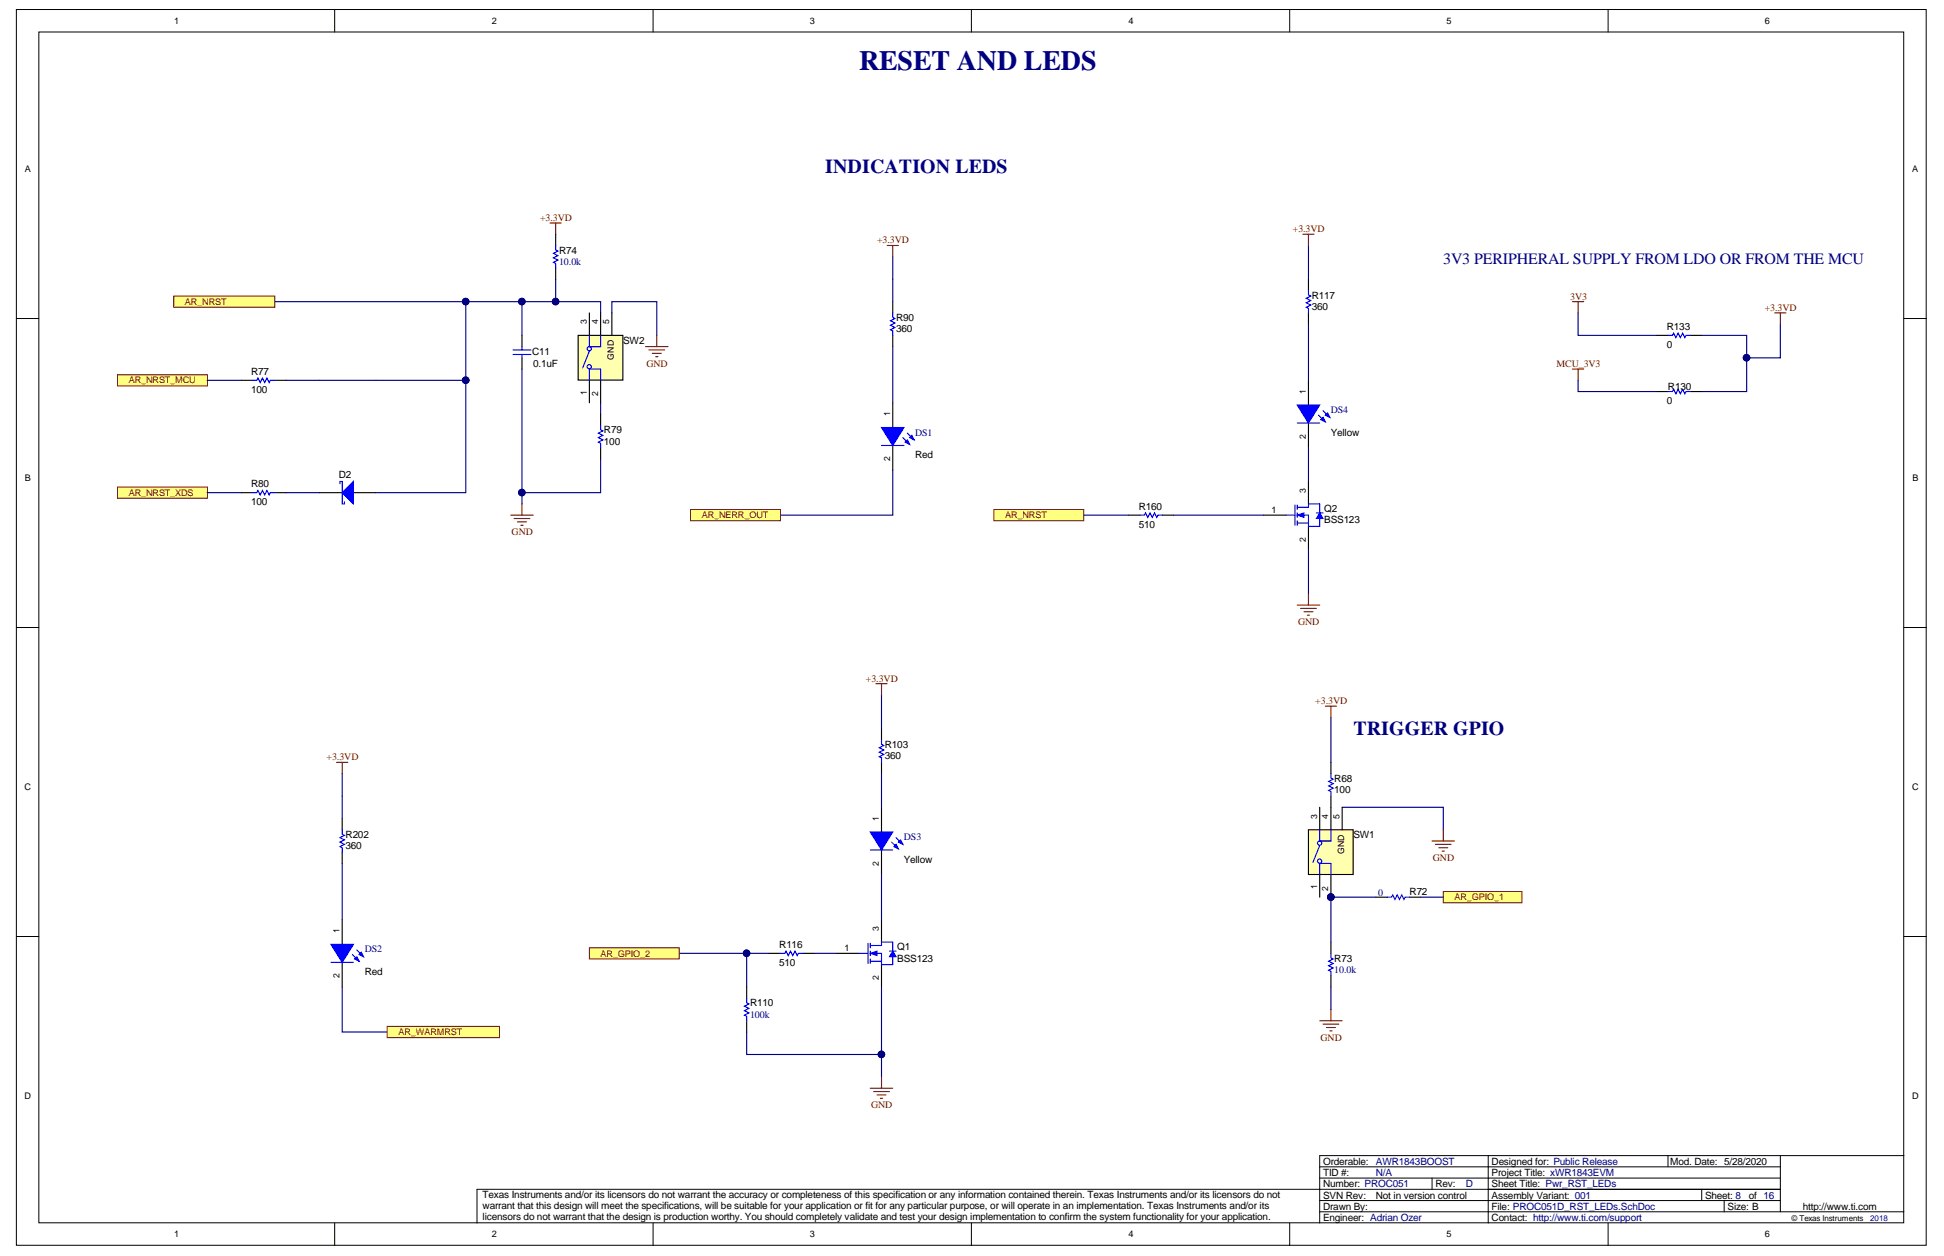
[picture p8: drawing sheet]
<svg xmlns="http://www.w3.org/2000/svg" width="432mm" height="279mm" viewBox="0 0 432 279" stroke-linecap="round" stroke-linejoin="round" font-family="sans-serif">
<defs><g id="words">
<text font-size="6.2" fill="#000080" x="190.8" y="15.6">RESET AND LEDS</text>
<g font-size="4.4" fill="#000080">
<text x="183.3" y="38.5">INDICATION LEDS</text>
<text x="300.6" y="163.3">TRIGGER GPIO</text>
</g>
<text font-size="3.5" fill="#000080" x="320.6" y="58.7">3V3 PERIPHERAL SUPPLY FROM LDO OR FROM THE MCU</text>
<g font-size="2.2" fill="#800000">
<text x="120" y="49.1">+3.3VD</text>
<text x="287.2" y="51.6">+3.3VD</text>
<text x="194.8" y="54.1">+3.3VD</text>
<text x="348.8" y="66.6">3V3</text>
<text x="392" y="69.1">+3.3VD</text>
<text x="143.6" y="81.5">GND</text>
<text x="345.8" y="81.5">MCU_3V3</text>
<text x="113.6" y="118.9">GND</text>
<text x="288.3" y="138.9">GND</text>
<text x="192.3" y="151.4">+3.3VD</text>
<text x="292.2" y="156.4">+3.3VD</text>
<text x="72.5" y="168.9">+3.3VD</text>
<text x="318.3" y="191.3">GND</text>
<text x="293.3" y="231.2">GND</text>
<text x="193.5" y="246.2">GND</text>
</g>
<g font-size="2.2" fill="#000080">
<text x="124.2" y="58.8">10.0k</text>
<text x="295.6" y="91.8">DS4</text>
<text x="203.3" y="96.8">DS1</text>
<text x="200.8" y="186.6">DS3</text>
<text x="306.1" y="199.1">0</text>
<text x="81" y="211.6">DS2</text>
<text x="296.4" y="216.1">10.0k</text>
<text x="166.6" y="226.1">100k</text>
<text x="305.6" y="261.3">N/A</text>
<text x="305.6" y="258.8">AWR1843BOOST</text>
<text x="325.6" y="263.8">D</text>
</g>
<g font-size="2.2">
<text x="124.2" y="56.4">R74</text>
<text x="199" y="71.3">R90</text>
<text x="291.4" y="68.8">360</text>
<text x="291.4" y="66.3">R117</text>
<text x="138.4" y="76.3">SW2</text>
<text x="199" y="73.8">360</text>
<text x="370.2" y="77.3">0</text>
<text x="370.2" y="73.3">R133</text>
<text x="55.8" y="83.3">R77</text>
<text x="118.2" y="78.8">C11</text>
<text x="118.4" y="81.6">0.1uF</text>
<text x="55.8" y="87.3">100</text>
<text x="370.2" y="89.8">0</text>
<text x="370.5" y="86.6">R130</text>
<text x="134.2" y="98.8">100</text>
<text x="134.2" y="96.3">R79</text>
<text x="203.3" y="101.8">Red</text>
<text x="295.6" y="96.8">Yellow</text>
<text x="75.3" y="106.3">D2</text>
<text x="55.8" y="112.3">100</text>
<text x="55.8" y="108.3">R80</text>
<text x="253" y="113.3">R160</text>
<text x="294.1" y="113.8">Q2</text>
<text x="253" y="117.3">510</text>
<text x="294.1" y="116.3">BSS123</text>
<text x="196.5" y="166.2">R103</text>
<text x="196.5" y="168.7">360</text>
<text x="296.4" y="173.7">R68</text>
<text x="296.4" y="176.2">100</text>
<text x="76.8" y="188.7">360</text>
<text x="76.8" y="186.2">R202</text>
<text x="200.8" y="191.7">Yellow</text>
<text x="300.6" y="186.2">SW1</text>
<text x="313.1" y="198.9">R72</text>
<text x="173.1" y="214.6">510</text>
<text x="173.1" y="210.6">R116</text>
<text x="199.3" y="211.1">Q1</text>
<text x="199.3" y="213.6">BSS123</text>
<text x="296.4" y="213.6">R73</text>
<text x="81" y="216.6">Red</text>
<text x="166.6" y="223.6">R110</text>
<text x="293.9" y="263.8">Number: PROC051</text>
<text x="293.9" y="261.3">TID #:</text>
<text x="293.9" y="258.8">Orderable:</text>
<text x="318.8" y="263.8">Rev:</text>
<text x="331.3" y="263.8">Sheet Title: Pwr_RST_LEDs</text>
<text x="331.3" y="261.3">Project Title: xWR1843EVM</text>
<text x="331.3" y="258.8">Designed for: Public Release</text>
<text x="371" y="258.8">Mod. Date: 5/28/2020</text>
<text x="107.2" y="266.2">Texas Instruments and/or its licensors do not warrant the accuracy or completeness of this specification or any information contained therein. Texas Instruments and/or its licensors do not</text>
<text x="107.2" y="268.7">warrant that this design will meet the specifications, will be suitable for your application or fit for any particular purpose, or will operate in an implementation. Texas Instruments and/or its</text>
<text x="293.9" y="268.8">Drawn By:</text>
<text x="293.9" y="266.3">SVN Rev:</text>
<text x="305.6" y="266.3">Not in version control</text>
<text x="331.3" y="268.8">File: PROC051D_RST_LEDs.SchDoc</text>
<text x="331.3" y="266.3">Assembly Variant: 001</text>
<text x="378.7" y="266.3">Sheet: 8</text>
<text x="383.7" y="268.8">Size: B</text>
<text x="388.5" y="266.3">of 16</text>
<text x="400.4" y="268.8">http://www.ti.com</text>
<text x="107.2" y="271.1">licensors do not warrant that the design is production worthy. You should completely validate and test your design implementation to confirm the system functionality for your application.</text>
<text x="293.9" y="271.3">Engineer: Adrian Ozer</text>
<text x="331.3" y="271.3">Contact: http://www.ti.com/support</text>
</g>
<g font-size="2">
<text x="38.7" y="5.3">1</text>
<text x="109.2" y="5.3">2</text>
<text x="179.9" y="5.3">3</text>
<text x="250.6" y="5.3">4</text>
<text x="321.3" y="5.3">5</text>
<text x="392" y="5.3">6</text>
<text x="5.5" y="38.3">A</text>
<text x="424.7" y="38.3">A</text>
<text x="5.5" y="106.9">B</text>
<text x="424.8" y="106.9">B</text>
<text x="282.4" y="114">1</text>
<text x="5.5" y="175.6">C</text>
<text x="424.7" y="175.6">C</text>
<text x="187.6" y="211.4">1</text>
<text x="5.5" y="244.2">D</text>
<text x="424.7" y="244.2">D</text>
<text x="38.7" y="274.9">1</text>
<text x="109.2" y="274.9">2</text>
<text x="179.9" y="274.9">3</text>
<text x="250.6" y="274.9">4</text>
<text x="321.3" y="274.9">5</text>
<text x="392" y="274.9">6</text>
</g>
<g font-size="2" fill="#800000">
<text x="41.1" y="67.7">AR_NRST</text>
<text x="28.6" y="85.2">AR_NRST_MCU</text>
<text x="28.6" y="110.2">AR_NRST_XDS</text>
<text x="155.9" y="115.2">AR_NERR_OUT</text>
<text x="223.3" y="115.2">AR_NRST</text>
<text x="323.1" y="200">AR_GPIO_1</text>
<text x="133.4" y="212.5">AR_GPIO_2</text>
<text x="88.5" y="230">AR_WARMRST</text>
</g>
<g font-size="1.9">
<text x="130.3" y="72" transform="rotate(-90 130.3 72)">3</text>
<text x="132.8" y="72" transform="rotate(-90 132.8 72)">4</text>
<text x="135.3" y="72" transform="rotate(-90 135.3 72)">5</text>
<text x="136.3" y="79.9" transform="rotate(-90 136.3 79.9)">GND</text>
<text x="130.3" y="87.8" transform="rotate(-90 130.3 87.8)">1</text>
<text x="132.8" y="88" transform="rotate(-90 132.8 88)">2</text>
<text x="290.1" y="87.5" transform="rotate(-90 290.1 87.5)">1</text>
<text x="197.7" y="92.5" transform="rotate(-90 197.7 92.5)">1</text>
<text x="290.1" y="97.5" transform="rotate(-90 290.1 97.5)">2</text>
<text x="197.7" y="102.5" transform="rotate(-90 197.7 102.5)">2</text>
<text x="290.1" y="109.5" transform="rotate(-90 290.1 109.5)">3</text>
<text x="290.1" y="120.5" transform="rotate(-90 290.1 120.5)">2</text>
<text x="195.2" y="182.4" transform="rotate(-90 195.2 182.4)">1</text>
<text x="292.6" y="181.9" transform="rotate(-90 292.6 181.9)">3</text>
<text x="295" y="181.9" transform="rotate(-90 295 181.9)">4</text>
<text x="297.5" y="181.9" transform="rotate(-90 297.5 181.9)">5</text>
<text x="298.5" y="189.7" transform="rotate(-90 298.5 189.7)">GND</text>
<text x="195.2" y="192.4" transform="rotate(-90 195.2 192.4)">2</text>
<text x="292.6" y="197.6" transform="rotate(-90 292.6 197.6)">1</text>
<text x="295" y="197.9" transform="rotate(-90 295 197.9)">2</text>
<text x="75.4" y="207.3" transform="rotate(-90 75.4 207.3)">1</text>
<text x="195.2" y="206.8" transform="rotate(-90 195.2 206.8)">3</text>
<text x="75.4" y="217.3" transform="rotate(-90 75.4 217.3)">2</text>
<text x="195.2" y="217.8" transform="rotate(-90 195.2 217.8)">2</text>
</g>
<text font-size="1.8" x="397.9" y="271.3">© Texas Instruments</text>
<text font-size="1.8" fill="#000080" x="415.4" y="271.3">2018</text>
</g></defs>
<g fill="#fff" stroke="#000" stroke-width=".22">
<path d="M3.6 2.1h424.2v274.6h-424.2z"/>
<path d="M8.6 7.1h414.3v264.6h-414.3z"/>
</g>
<g fill="none" stroke="#000" stroke-width=".22">
<path d="M74.3 2.1v5M145.1 2.1v5M215.8 2.1v5M286.5 2.1v5M357.2 2.1v5M3.6 70.8h5M422.9 70.8h5M3.6 139.4h5M422.9 139.4h5M3.6 208.1h5M422.9 208.1h5M293.1 259.2h102.4"/>
<path d="M330.6 256.7h-37.5v15M370.5 256.7v2.5M395.5 256.7v12.5M422.9 256.7h-92.3v15M74.3 271.7v5M145.1 271.7v5M215.8 271.7v5M286.5 271.7v5M293.1 269.2h129.8M293.1 266.7h102.4M293.1 261.7h102.4M318.1 261.7v2.5"/>
<path d="M357.2 271.7v5M378 264.2v2.5M383 266.7v2.5M395.5 264.2h-289.5v7.5"/>
</g>
<path d="M115.9 67v7.5M123.4 62v5M290.6 121.9v10" fill="none" stroke="#000080" stroke-width=".25"/>
<path d="M122.2 49.5h2.5M123.4 49.5v2.5M288.1 134.4h5M288.9 135.2h3.5M289.6 135.9h2M290.4 136.7h.5M290.6 131.9v2.5" fill="none" stroke="#800000" stroke-width=".25"/>
<g fill="#000080" stroke="#000080" stroke-width=".22">
<circle cx="123.4" cy="67" r=".72"/>
<circle cx="115.9" cy="67" r=".72"/>
</g>
<g fill="#ffff80" stroke="#800000" stroke-width=".22">
<path d="M26.1 83.2h20v2.5h-20z" fill-rule="evenodd"/>
<path d="M26.1 108.2h20v2.5h-20z" fill-rule="evenodd"/>
</g>
<path d="M290.6 54.5v7.5M46.1 84.5h7.4M46.1 109.5h7.4M260.7 114.5h20M295.6 159.4v10" fill="none" stroke="#000080" stroke-width=".25"/>
<path d="M294.4 156.9h2.5M295.6 156.9v2.5" fill="none" stroke="#800000" stroke-width=".25"/>
<path d="M220.8 113.2h19.9v2.5h-19.9z" fill-rule="evenodd" fill="#ffff80" stroke="#800000" stroke-width=".22"/>
<path d="M240.7 114.5h10M305.6 199.3h-10v10M315.6 199.3h5" fill="none" stroke="#000080" stroke-width=".25"/>
<circle cx="295.6" cy="199.3" r=".72" fill="#000080" stroke="#000080" stroke-width=".22"/>
<path d="M320.6 198.1h17.5v2.5h-17.5z" fill-rule="evenodd" fill="#ffff80" stroke="#800000" stroke-width=".22"/>
<g fill="none" stroke="#800000" stroke-width=".25">
<path d="M143.4 77h5M144.1 77.8h3.5M144.9 78.5h2M145.6 79.3h.5M145.9 74.5v2.5M318.1 186.8h5M318.8 187.6h3.5M319.6 188.3h2M320.3 189.1h.5M320.6 184.4v2.4M195.8 239.3v2.5M293.1 226.8h5"/>
<path d="M293.9 227.5h3.5M294.6 228.3h2M295.4 229h.5M295.6 224.3v2.5M193.3 241.8h5M194.1 242.5h3.4M194.8 243.3h2M195.6 244h.4"/>
</g>
<path d="M135.9 69.5v-2.5h10v7.5M133.4 89.5v2.5M195.8 154.4v7.5M298.1 179.4h22.5v5M150.9 211.8h19.9M165.9 211.8v7.5M180.8 211.8h5M195.8 219.3v15h-29.9v-5M295.6 219.3v5M195.8 234.3v5" fill="none" stroke="#000080" stroke-width=".25"/>
<g fill="#000080" stroke="#000080" stroke-width=".22">
<circle cx="165.8" cy="211.8" r=".72"/>
<circle cx="195.8" cy="234.3" r=".72"/>
</g>
<path d="M130.9 210.6h20v2.5h-20z" fill-rule="evenodd" fill="#ffff80" stroke="#800000" stroke-width=".22"/>
<path d="M198.3 57v5M198.3 104.5v10h-25" fill="none" stroke="#000080" stroke-width=".25"/>
<path d="M153.4 113.2h19.9v2.5h-19.9z" fill-rule="evenodd" fill="#ffff80" stroke="#800000" stroke-width=".22"/>
<path d="M197 54.5h2.5M198.3 54.5v2.5" fill="none" stroke="#800000" stroke-width=".25"/>
<path d="M61 67h42.5" fill="none" stroke="#000080" stroke-width=".25"/>
<circle cx="103.4" cy="67" r=".72" fill="#000080" stroke="#000080" stroke-width=".22"/>
<path d="M38.6 65.8h22.4v2.5h-22.4z" fill-rule="evenodd" fill="#ffff80" stroke="#800000" stroke-width=".22"/>
<path d="M113.4 114.5h5M114.2 115.2h3.5M114.9 116h2M115.7 116.7h.5M115.9 112v2.5" fill="none" stroke="#800000" stroke-width=".25"/>
<path d="M133.4 69.5v-2.5h-29.9v17.5M63.5 84.5h7.5M83.5 84.5h20v25h-20M115.9 82v27.5h17.5v-7.5M63.5 109.5h7.5M115.9 109.5v2.5" fill="none" stroke="#000080" stroke-width=".25"/>
<g fill="#000080" stroke="#000080" stroke-width=".22">
<circle cx="115.9" cy="109.4" r=".72"/>
<circle cx="123.4" cy="67" r=".72"/>
<circle cx="115.9" cy="67" r=".72"/>
<circle cx="103.4" cy="67" r=".72"/>
<circle cx="103.4" cy="84.5" r=".72"/>
</g>
<path d="M115.9 74.5v2.5M115.9 79.5v2.5M71 109.5h5M78.5 109.5h5" fill="none" stroke="#000" stroke-width=".25"/>
<path d="M113.9 78.8h4M113.9 77.8h4M115.9 77v.8M115.9 78.8v.7" fill="none" stroke="#00f" stroke-width=".25"/>
<path d="M78.5 107v5l-2.5-2.5z" fill="#00f"/>
<path d="M75.5 107.5v-.5h.5v5h.5v-.5M78.5 107v5l-2.5-2.5zM190.8 211.8h2M192.8 209.6v4.5M193.3 210.1h2.5M193.3 211.8h2.5v2.5M193.3 213.6h2.5M193.3 209.6v1M193.3 211.3v1M193.3 213.1v1" fill="none" stroke="#00f" stroke-width=".25"/>
<path d="M198.3 77v12.5" fill="none" stroke="#000080" stroke-width=".25"/>
<path d="M185.8 211.8h5" fill="none" stroke="#000" stroke-width=".25"/>
<path d="M193.3 211.8l1.5-.5v1z" fill="#00f"/>
<path d="M193.3 211.8l1.5-.5v1z" fill="none" stroke="#00f" stroke-width=".22"/>
<path d="M195.8 209.3v.8" fill="none" stroke="#00f" stroke-width=".25"/>
<path d="M195.8 204.3v5M195.8 214.3v5" fill="none" stroke="#000" stroke-width=".25"/>
<path d="M198.3 211.3l.7 1.3h-1.5z" fill="#00f"/>
<path d="M198.3 211.3l.7 1.3h-1.5z" fill="none" stroke="#00f" stroke-width=".22"/>
<path d="M285.6 114.5h2M287.6 112.2v4.5M288.1 112.7h2.5M288.1 114.5h2.5v2.4M288.1 116.2h2.5M288.1 112.2v1M288.1 114v1M288.1 115.7v1M195.8 209.3h2.5v2M197.5 211.3h1.5M198.3 212.6v1.7h-2.5" fill="none" stroke="#00f" stroke-width=".25"/>
<path d="M280.7 114.5h4.9" fill="none" stroke="#000" stroke-width=".25"/>
<path d="M288.1 114.5l1.5-.5v1z" fill="#00f"/>
<path d="M288.1 114.5l1.5-.5v1z" fill="none" stroke="#00f" stroke-width=".22"/>
<path d="M290.6 112v.7" fill="none" stroke="#00f" stroke-width=".25"/>
<path d="M290.6 107v5M290.6 116.9v5" fill="none" stroke="#000" stroke-width=".25"/>
<path d="M293.1 114l.8 1.2h-1.5z" fill="#00f"/>
<path d="M293.1 114l.8 1.2h-1.5z" fill="none" stroke="#00f" stroke-width=".22"/>
<path d="M290.6 112h2.5v2M292.4 114h1.5M293.1 115.2v1.7h-2.5" fill="none" stroke="#00f" stroke-width=".25"/>
<path d="M290.6 184.4h10v9.9h-10z" fill="#ffffb0" stroke="#000" stroke-width=".25"/>
<g fill="none" stroke="#00f" stroke-width=".25">
<path d="M293.1 184.4v2.4h2.5v-2.4M293.1 194.3v-2.5h2.5v2.5M293.1 187.8l-1.5 3.8"/>
<circle cx="293.1" cy="187.3" r=".47"/>
<circle cx="293.1" cy="191.3" r=".47"/>
</g>
<path d="M293.1 179.4v5M295.6 179.4v5M298.1 179.4v5M293.1 186.8h2.5M293.1 194.3v5M295.6 194.3v5" fill="none" stroke="#000" stroke-width=".25"/>
<circle cx="295.6" cy="199.3" r=".72" fill="#000080" stroke="#000080" stroke-width=".22"/>
<path d="M128.4 74.5h10v9.9h-10z" fill="#ffffb0" stroke="#000" stroke-width=".25"/>
<g fill="none" stroke="#00f" stroke-width=".25">
<path d="M123.4 54.5v1l.5 .3-1 .5 1 .5-1 .5 1 .5-1 .5 .5 .2v1M130.9 74.5v2.5h2.5v-2.5M130.9 78l-1.5 3.8M198.3 69.5v1l.5 .3-1 .5 1 .5-1 .5 1 .5-1 .5 .5 .2v1M290.6 64.5v1l.5 .3-1 .5 1 .5-1 .5 1 .5-1 .5 .5 .2v1M56 84.5h1l.3-.5 .5 1 .5-1 .5 1 .5-1 .5 1 .2-.5h1M130.9 84.5v-2.5h2.5v2.5M133.4 94.5v1l.5 .2-1 .5 1 .5-1 .5 1 .5-1 .5 .5 .3v1M56 109.5h1l.3-.5 .5 1 .5-1 .5 1 .5-1 .5 1 .2-.5h1M253.2 114.5h1l.2-.5 .5 1 .5-1 .5 1 .5-1 .5 1 .3-.5h1M195.8 164.4v1l.5 .2-1 .5 1 .5-1 .5 1 .5-1 .5 .5 .3v1M295.6 171.9v1l.5 .2-1 .5 1 .5-1 .5 1 .5-1 .5 .5 .3v1"/>
<path d="M76 184.4v.9l.5 .3-1 .5 1 .5-1 .5 1 .5-1 .5 .5 .2v1M308.1 199.3h1l.3-.5 .5 1 .4-1 .5 1 .5-1 .5 1 .3-.5h1M173.3 211.8h1l.3-.5 .5 1 .5-1 .5 1 .5-1 .5 1 .2-.5h1M295.6 211.8v1l.5 .3-1 .5 1 .5-1 .5 1 .5-1 .5 .5 .2v1M165.9 221.8v1l.5 .2-1 .5 1 .5-1 .5 1 .5-1 .5 .5 .3v1"/>
<circle cx="130.9" cy="77.5" r=".47"/>
<circle cx="130.9" cy="81.5" r=".47"/>
</g>
<g fill="none" stroke="#000" stroke-width=".25">
<path d="M123.4 52v2.5M123.4 59.5v2.5M130.9 77h2.5M130.9 69.5v5M133.4 69.5v5M135.9 69.5v5M198.3 67v2.5M198.3 74.5v2.5M290.6 62v2.5M290.6 69.5v2.5M53.5 84.5h2.5M61 84.5h2.5"/>
<path d="M130.9 84.5v5M133.4 84.5v5M133.4 92v2.5M133.4 99.5v2.5M53.5 109.5h2.5M61 109.5h2.5M250.7 114.5h2.5M258.2 114.5h2.5M195.8 161.9v2.5M195.8 169.4v2.5M295.6 169.4v2.5M295.6 176.9v2.5"/>
<path d="M76 181.9v2.5M76 189.3v2.5M305.6 199.3h2.5M313.1 199.3h2.5M165.9 219.3v2.5M170.8 211.8h2.5M178.3 211.8h2.5M295.6 209.3v2.5M295.6 216.8v2.5M165.9 226.8v2.5"/>
</g>
<path d="M198.3 62v5M71 84.5h12.5M76 171.9v10M76 191.8v12.5M76 219.3v10h10" fill="none" stroke="#000080" stroke-width=".25"/>
<path d="M289.4 52h2.5M290.6 52v2.5M194.6 151.9h2.4M195.8 151.9v2.5M74.8 169.4h2.5M76 169.4v2.5" fill="none" stroke="#800000" stroke-width=".25"/>
<path d="M86 228h24.9v2.5h-24.9z" fill-rule="evenodd" fill="#ffff80" stroke="#800000" stroke-width=".22"/>
<path d="M349.3 67h2.5M350.5 67v2.5M394.2 69.5h2.5M395.5 69.5v2.5M349.3 82h2.5M350.5 82v2.5" fill="none" stroke="#800000" stroke-width=".25"/>
<path d="M350.5 69.5v5h17.5M378 74.5h10v12.5h-10M395.5 72v7.5h-7.5M350.5 84.5v2.5h17.5" fill="none" stroke="#000080" stroke-width=".25"/>
<circle cx="387.9" cy="79.5" r=".72" fill="#000080" stroke="#000080" stroke-width=".22"/>
<path d="M368 74.5h2.5M375.5 74.5h2.5M368 87h2.5M375.5 87h2.5M195.8 179.4v5.4M195.8 188.8v5.5" fill="none" stroke="#000" stroke-width=".25"/>
<path d="M370.5 74.5h1l.2-.5 .5 1 .5-1 .5 1 .5-1 .5 1 .3-.5h1M370.5 87h1l.2-.5 .5 1 .5-1 .5 1 .5-1 .5 1 .3-.5h1M198 187.1l1.5 1.5M199 186.1l1.5 1.5" fill="none" stroke="#00f" stroke-width=".25"/>
<path d="M199 187.6l.5 1-1-.5z" fill="#00f"/>
<path d="M199 187.6l.5 1-1-.5z" fill="none" stroke="#00f" stroke-width=".25"/>
<path d="M200 186.6l.5 1-1-.5z" fill="#00f"/>
<path d="M200 186.6l.5 1-1-.5z" fill="none" stroke="#00f" stroke-width=".25"/>
<path d="M193.3 184.8h5l-2.5 4z" fill="#00f"/>
<path d="M292.9 92.2l1.5 1.5M293.9 91.2l1.5 1.5M193.3 184.8h5l-2.5 4zM193.3 188.8h5" fill="none" stroke="#00f" stroke-width=".25"/>
<path d="M290.6 84.5v5.5M290.6 94v5.5" fill="none" stroke="#000" stroke-width=".25"/>
<path d="M293.9 92.7l.5 1-1-.5z" fill="#00f"/>
<path d="M293.9 92.7l.5 1-1-.5z" fill="none" stroke="#00f" stroke-width=".25"/>
<path d="M294.9 91.7l.5 1-1-.5z" fill="#00f"/>
<path d="M294.9 91.7l.5 1-1-.5z" fill="none" stroke="#00f" stroke-width=".25"/>
<path d="M288.1 90h5l-2.5 4z" fill="#00f"/>
<path d="M288.1 90h5l-2.5 4zM288.1 94h5M78.3 212.1l1.5 1.5M79.3 211.1l1.5 1.5" fill="none" stroke="#00f" stroke-width=".25"/>
<path d="M290.6 72v12.5M290.6 99.5v7.5M195.8 171.9v7.5M195.8 194.3v10" fill="none" stroke="#000080" stroke-width=".25"/>
<path d="M76 204.3v5.5M76 213.8v5.5" fill="none" stroke="#000" stroke-width=".25"/>
<path d="M79.3 212.6l.5 1-1-.5z" fill="#00f"/>
<path d="M79.3 212.6l.5 1-1-.5z" fill="none" stroke="#00f" stroke-width=".25"/>
<path d="M80.3 211.6l.5 1-1-.5z" fill="#00f"/>
<path d="M80.3 211.6l.5 1-1-.5z" fill="none" stroke="#00f" stroke-width=".25"/>
<path d="M73.5 209.8h5l-2.5 4z" fill="#00f"/>
<path d="M200.5 97.2l1.5 1.5M201.5 96.2l1.5 1.5M73.5 209.8h5l-2.5 4zM73.5 213.8h5" fill="none" stroke="#00f" stroke-width=".25"/>
<path d="M198.3 89.5v5.5M198.3 99v5.5" fill="none" stroke="#000" stroke-width=".25"/>
<path d="M201.5 97.7l.5 1-1-.5z" fill="#00f"/>
<path d="M201.5 97.7l.5 1-1-.5z" fill="none" stroke="#00f" stroke-width=".25"/>
<path d="M202.5 96.7l.5 1-1-.5z" fill="#00f"/>
<path d="M202.5 96.7l.5 1-1-.5z" fill="none" stroke="#00f" stroke-width=".25"/>
<path d="M195.8 95h5l-2.5 4z" fill="#00f"/>
<path d="M195.8 95h5l-2.5 4zM195.8 99h5" fill="none" stroke="#00f" stroke-width=".25"/>
<use href="#words"/>
</svg>
